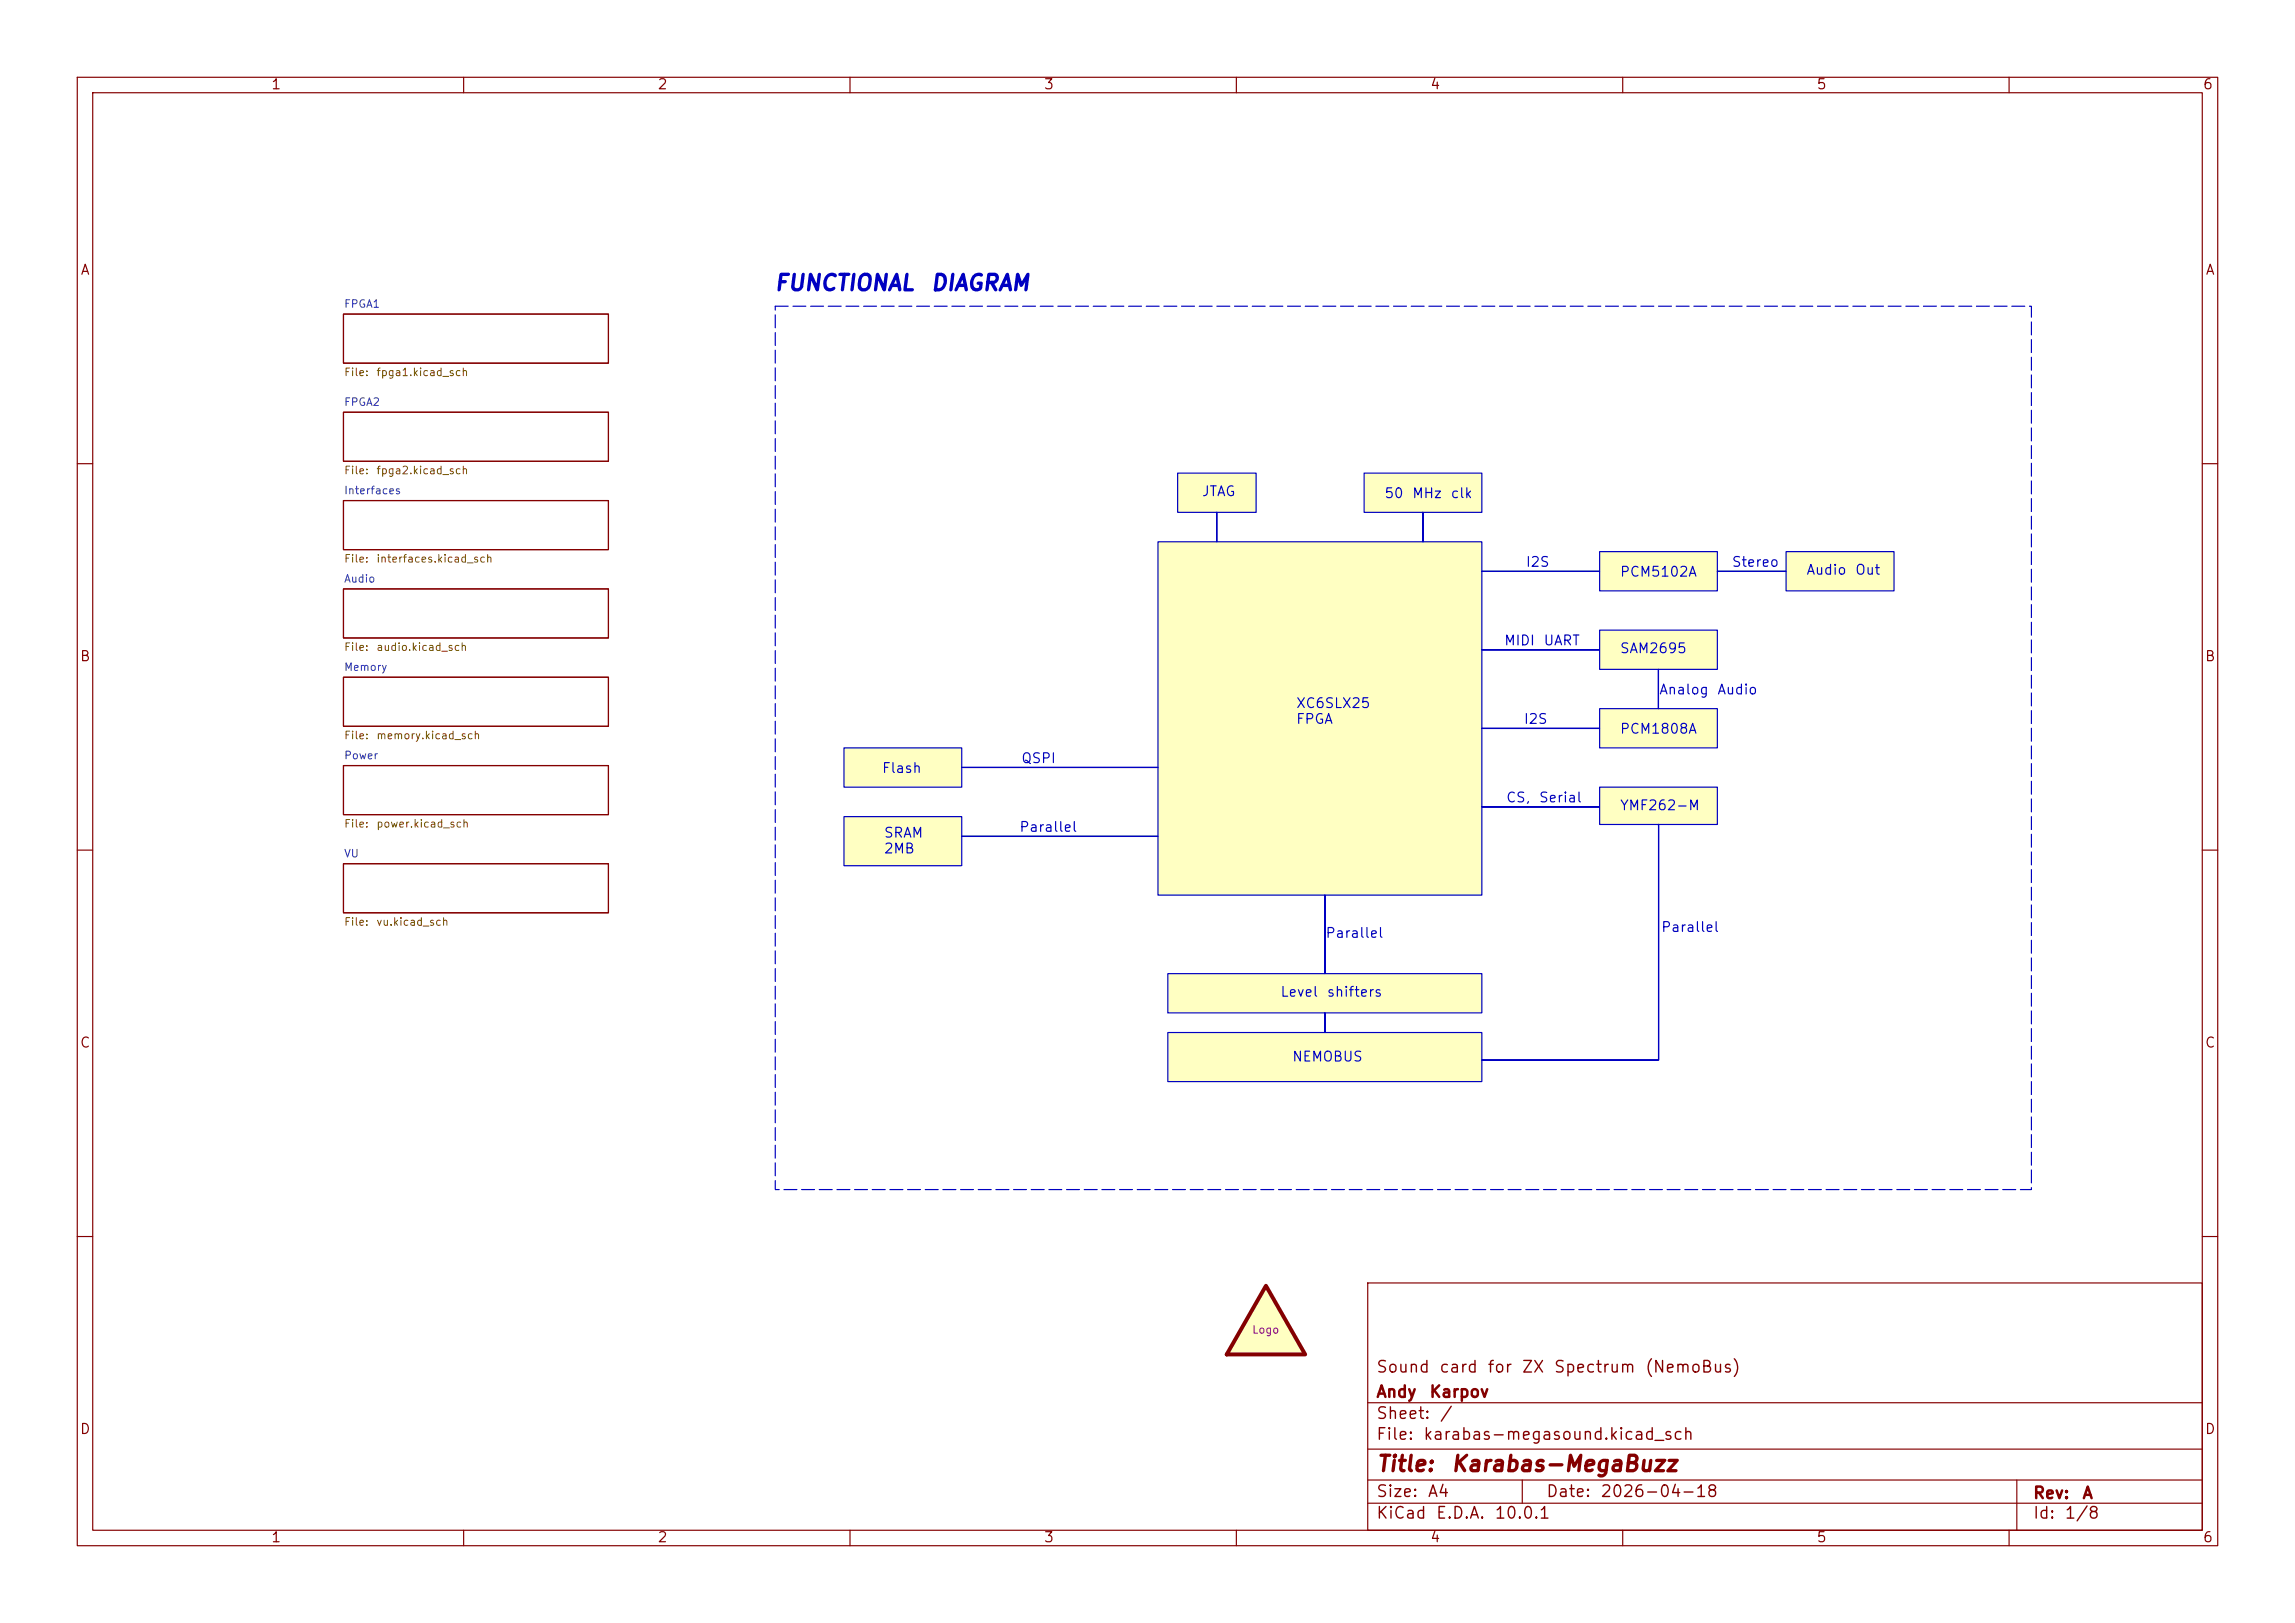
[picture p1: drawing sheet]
<svg xmlns="http://www.w3.org/2000/svg" width="297mm" height="210mm" viewBox="0 0 297 210" stroke-linecap="round" stroke-linejoin="round" font-family="sans-serif">
<defs><g id="words">
<g font-size="2" fill="#0000c2">
<text x="100.1" y="38.1">FUNCTIONAL</text>
<text x="120.3" y="38.1">DIAGRAM</text>
</g>
<g font-size="2" fill="#840000">
<text x="178" y="190.9">Title:</text>
<text x="187.7" y="190.9">Karabas-MegaBuzz</text>
</g>
<g font-size="1.5" fill="#840000">
<text x="178" y="178">Sound</text>
<text x="186.2" y="178">card</text>
<text x="192.4" y="178">for</text>
<text x="196.8" y="178">ZX</text>
<text x="201" y="178">Spectrum</text>
<text x="212.8" y="178">(NemoBus)</text>
<text x="178" y="184">Sheet:</text>
<text x="178" y="181.2">Andy</text>
<text x="184.9" y="181.2">Karpov</text>
<text x="186.2" y="184">/</text>
<text x="178" y="186.7">File:</text>
<text x="184.1" y="186.7">karabas-megasound.kicad_sch</text>
<text x="178" y="196.9">KiCad</text>
<text x="178" y="194.1">Size:</text>
<text x="184.7" y="194.1">A4</text>
<text x="185.7" y="196.9">E.D.A.</text>
<text x="193.3" y="196.9">10.0.1</text>
<text x="200" y="194.1">Date:</text>
<text x="207" y="194.1">2026-04-18</text>
<text x="263" y="194.3">Rev:</text>
<text x="263" y="196.9">Id:</text>
<text x="267.1" y="196.9">1/8</text>
<text x="269.4" y="194.3">A</text>
</g>
<g font-size="1.3" fill="#840000">
<text x="35" y="11.9">1</text>
<text x="85" y="11.9">2</text>
<text x="135" y="11.9">3</text>
<text x="185" y="11.9">4</text>
<text x="235" y="11.9">5</text>
<text x="285" y="11.9">6</text>
<text x="10.3" y="35.9">A</text>
<text x="285.3" y="35.9">A</text>
<text x="10.3" y="85.9">B</text>
<text x="285.3" y="85.9">B</text>
<text x="10.3" y="135.9">C</text>
<text x="285.3" y="135.9">C</text>
<text x="10.3" y="185.9">D</text>
<text x="285.3" y="185.9">D</text>
<text x="35" y="199.9">1</text>
<text x="85" y="199.9">2</text>
<text x="135" y="199.9">3</text>
<text x="185" y="199.9">4</text>
<text x="235" y="199.9">5</text>
<text x="285" y="199.9">6</text>
</g>
<g font-size="1.3" fill="#0000c2">
<text x="155.4" y="64.5">JTAG</text>
<text x="179.1" y="64.8">50</text>
<text x="182.7" y="64.8">MHz</text>
<text x="187.6" y="64.8">clk</text>
<text x="197.4" y="73.7">I2S</text>
<text x="209.5" y="74.9">PCM5102A</text>
<text x="224" y="73.7">Stereo</text>
<text x="233.7" y="74.7">Audio</text>
<text x="240" y="74.7">Out</text>
<text x="194.6" y="83.8">MIDI</text>
<text x="199.7" y="83.8">UART</text>
<text x="209.5" y="84.8">SAM2695</text>
<text x="167.6" y="91.9">XC6SLX25</text>
<text x="167.6" y="94">FPGA</text>
<text x="197.1" y="94">I2S</text>
<text x="209.5" y="95.3">PCM1808A</text>
<text x="214.6" y="90.2">Analog</text>
<text x="222.2" y="90.2">Audio</text>
<text x="114" y="100.3">Flash</text>
<text x="132.1" y="99.1">QSPI</text>
<text x="131.8" y="108">Parallel</text>
<text x="194.8" y="104.1">CS,</text>
<text x="199.1" y="104.1">Serial</text>
<text x="209.5" y="105.2">YMF262-M</text>
<text x="114.3" y="108.7">SRAM</text>
<text x="114.3" y="110.7">2MB</text>
<text x="171.4" y="121.7">Parallel</text>
<text x="214.9" y="120.9">Parallel</text>
<text x="165.6" y="129.3">Level</text>
<text x="171.6" y="129.3">shifters</text>
<text x="167.1" y="137.7">NEMOBUS</text>
</g>
<g font-size="1" fill="#006464">
<text x="44.4" y="40.1">FPGA1</text>
<text x="44.4" y="52.8">FPGA2</text>
<text x="44.4" y="64.2">Interfaces</text>
<text x="44.4" y="75.6">Audio</text>
<text x="44.4" y="87.1">Memory</text>
<text x="44.4" y="98.5">Power</text>
<text x="44.4" y="111.2">VU</text>
</g>
<g font-size="1" fill="#725600">
<text x="44.4" y="48.9">File:</text>
<text x="48.6" y="48.9">fpga1.kicad_sch</text>
<text x="44.4" y="61.6">File:</text>
<text x="48.6" y="61.6">fpga2.kicad_sch</text>
<text x="44.4" y="73">File:</text>
<text x="48.6" y="73">interfaces.kicad_sch</text>
<text x="44.4" y="84.5">File:</text>
<text x="48.6" y="84.5">audio.kicad_sch</text>
<text x="44.4" y="95.9">File:</text>
<text x="48.6" y="95.9">memory.kicad_sch</text>
<text x="44.4" y="107.3">File:</text>
<text x="48.6" y="107.3">power.kicad_sch</text>
<text x="44.4" y="120">File:</text>
<text x="48.6" y="120">vu.kicad_sch</text>
</g>
<text font-size="1" fill="#840084" x="162" y="172.8">Logo</text>
</g></defs>
<g fill="none" stroke="#840000" stroke-width=".15">
<path d="M10 10h277v190h-277zM12 12h273v186h-273zM60 10v2M110 10v2M160 10v2M210 10v2M260 10v2M44.4 53.3h34.3v6.4h-34.3zM44.4 40.6h34.3v6.4h-34.3zM10 60h2M44.4 76.2h34.3v6.4h-34.3zM44.4 64.8h34.3v6.3h-34.3z"/>
<path d="M285 60h2M44.4 99.1h34.3v6.3h-34.3zM44.4 87.6h34.3v6.4h-34.3zM10 110h2M44.4 111.8h34.3v6.3h-34.3zM285 110h2M10 160h2M177 166h108v32h-108zM285 160h2M60 198v2M110 198v2M160 198v2"/>
<path d="M177 194.5h108M177 191.5h108M177 187.5h108M177 181.5h108M197 191.5v3M210 198v2M260 198v2M261 191.5v6.5"/>
</g>
<g fill="#ffffc2">
<path d="M231.1 71.4h14v5.1h-14z"/>
<path d="M207 71.4h15.2v5.1h-15.2z"/>
<path d="M207 101.9h15.2v4.8h-15.2z"/>
<path d="M109.2 96.8h15.3v5.1h-15.3z"/>
<path d="M109.2 105.7h15.3v6.3h-15.3z"/>
<path d="M151.1 126h40.7v5.1h-40.7z"/>
<path d="M207 91.7h15.2v5.1h-15.2z"/>
<path d="M207 81.5h15.2v5.1h-15.2z"/>
<path d="M152.4 61.2h10.2v5.1h-10.2z"/>
<path d="M176.5 61.2h15.3v5.1h-15.3z"/>
<path d="M151.1 133.6h40.7v6.4h-40.7z"/>
<path d="M149.9 70.1h41.9v45.7h-41.9z"/>
</g>
<path d="M44.4 53.3h34.3v6.4h-34.3zM44.4 40.6h34.3v6.4h-34.3zM44.4 76.2h34.3v6.4h-34.3zM44.4 64.8h34.3v6.3h-34.3zM44.4 99.1h34.3v6.3h-34.3zM44.4 87.6h34.3v6.4h-34.3zM44.4 111.8h34.3v6.3h-34.3z" fill="none" stroke="#840000" stroke-width=".15"/>
<path d="M163.8 166.4l5.1 8.9h-10.2z" fill="#ffffc2"/>
<path d="M163.8 166.4l5.1 8.9h-10.2z" fill="none" stroke="#840000" stroke-width=".51"/>
<g fill="none" stroke="#0000c2" stroke-width=".15">
<path d="M149.9 70.1h41.9v45.7h-41.9zM152.4 61.2h10.2v5.1h-10.2zM157.5 66.3v3.8zM176.5 61.2h15.3v5.1h-15.3zM184.1 66.3v3.8zM191.8 73.9h15.2zM207 71.4h15.2v5.1h-15.2zM222.2 73.9h8.9zM231.1 71.4h14v5.1h-14zM109.2 96.8h15.3v5.1h-15.3zM124.5 99.3h25.4zM191.8 94.2l15.2 .1z"/>
<path d="M191.8 84.1h15.2zM207 91.7h15.2v5.1h-15.2zM207 81.5h15.2v5.1h-15.2zM214.6 86.6v5.1zM109.2 105.7h15.3v6.3h-15.3zM124.5 108.2h25.4zM171.4 115.8l.1 10.2zM191.8 104.4h15.2zM207 101.9h15.2v4.8h-15.2zM214.6 106.7l.1 30.5zM151.1 126h40.7v5.1h-40.7zM151.1 133.6h40.7v6.4h-40.7z"/>
<path d="M171.4 131.1l.1 2.5zM191.8 137.2h22.8z"/>
</g>
<path d="M100.3 39.6h162.6v114.3h-162.6z" fill="none" stroke="#0000c2" stroke-width=".15" stroke-dasharray="1.7 .6"/>
<use href="#words"/>
</svg>
